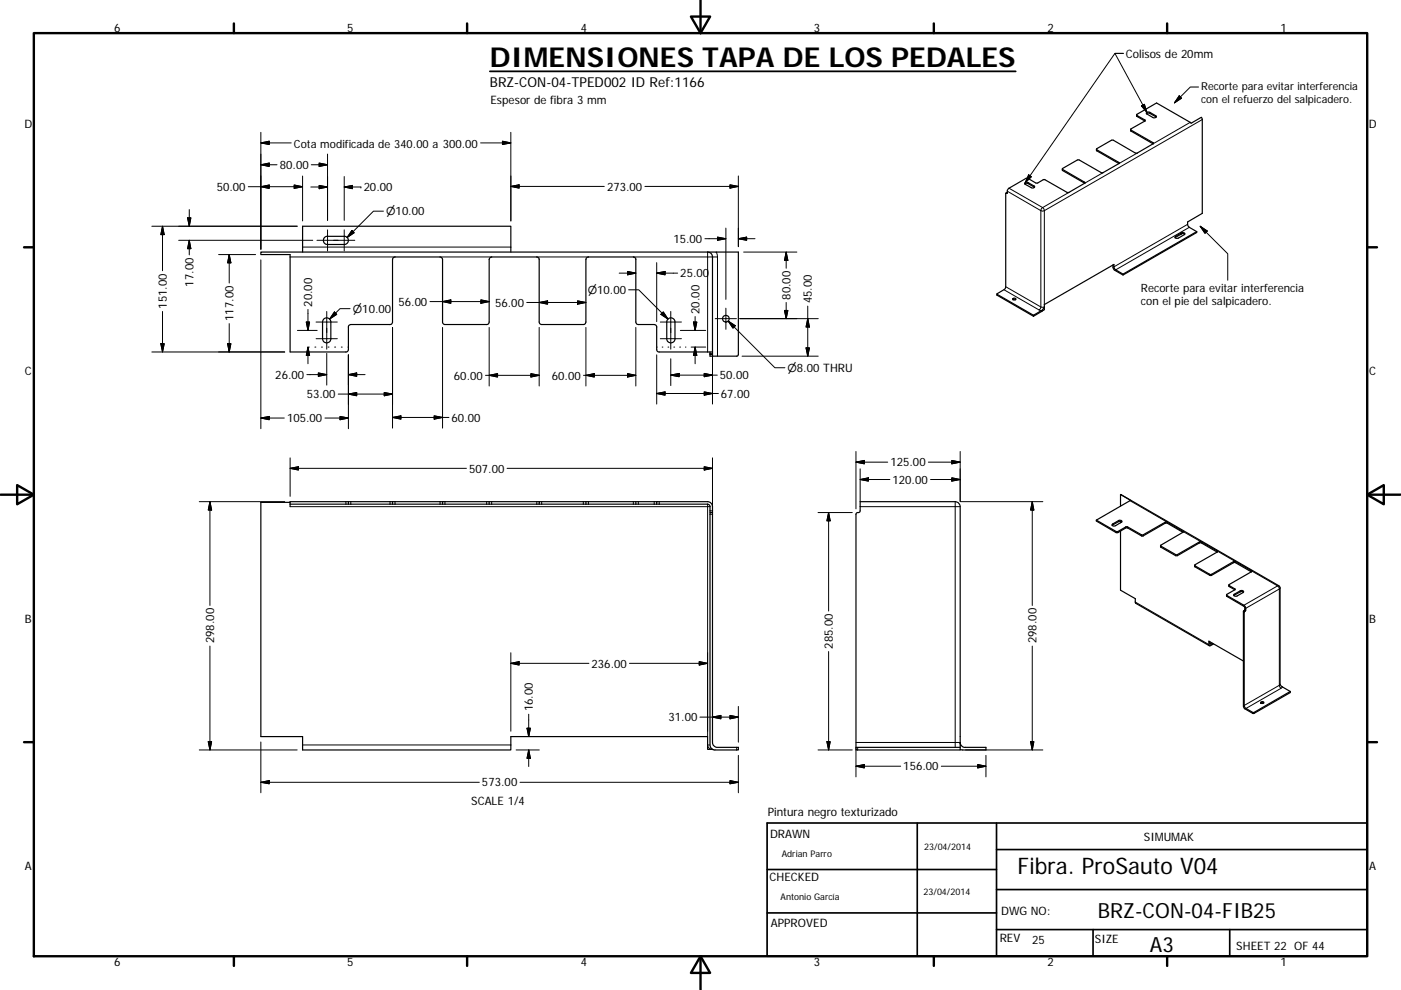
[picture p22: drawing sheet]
<svg xmlns="http://www.w3.org/2000/svg" width="297mm" height="210mm" viewBox="0 0 297 210" stroke-linecap="round" stroke-linejoin="round" font-family="sans-serif">
<defs><g id="words">
<text font-size="5.8" x="103.9" y="14.2">DIMENSIONES TAPA DE LOS PEDALES</text>
<text font-size="4.8" x="215.7" y="185.3">Fibra. ProSauto V04</text>
<g font-size="4.4">
<text x="232.8" y="194.6">BRZ-CON-04-FIB25</text>
<text x="243.8" y="201.8">A3</text>
</g>
<text font-size="2.9" x="103.9" y="18.5">BRZ-CON-04-TPED002 ID Ref:1166</text>
<g font-size="2.5">
<text x="24.2" y="6.8">6</text>
<text x="73.6" y="6.8">5</text>
<text x="123.1" y="6.8">4</text>
<text x="172.6" y="6.8">3</text>
<text x="222.1" y="6.8">2</text>
<text x="271.5" y="6.8">1</text>
<text x="238.7" y="12.3">Colisos de 20mm</text>
<text x="104" y="22.1">Espesor de fibra 3 mm</text>
<text x="5.2" y="27.1">D</text>
<text x="290.2" y="27.1">D</text>
<text x="59.3" y="35.9">80.00</text>
<text x="46" y="40.5">50.00</text>
<text x="77.1" y="40.6">20.00</text>
<text x="128.7" y="40.5">273.00</text>
<text x="142.8" y="51.5">15.00</text>
<text x="144.2" y="58.8">25.00</text>
<text x="35.3" y="65.5" transform="rotate(-90 35.3 65.5)">151.00</text>
<text x="41" y="60.8" transform="rotate(-90 41 60.8)">17.00</text>
<text x="66.2" y="65.1" transform="rotate(-90 66.2 65.1)">20.00</text>
<text x="84.5" y="64.9">56.00</text>
<text x="105" y="65.1">56.00</text>
<text x="167.6" y="63.6" transform="rotate(-90 167.6 63.6)">80.00</text>
<text x="172.1" y="64.4" transform="rotate(-90 172.1 64.4)">45.00</text>
<text x="49.5" y="68.1" transform="rotate(-90 49.5 68.1)">117.00</text>
<text x="148.3" y="66.6" transform="rotate(-90 148.3 66.6)">20.00</text>
<text x="5.3" y="79.6">C</text>
<text x="58.4" y="80.4">26.00</text>
<text x="96.2" y="80.5">60.00</text>
<text x="117" y="80.5">60.00</text>
<text x="152.6" y="80.5">50.00</text>
<text x="290.3" y="79.6">C</text>
<text x="60.9" y="89.6">105.00</text>
<text x="65" y="84.5">53.00</text>
<text x="95.7" y="89.5">60.00</text>
<text x="152.8" y="84.3">67.00</text>
<text x="99.5" y="100.3">507.00</text>
<text x="188.8" y="98.9">125.00</text>
<text x="189.2" y="102.6">120.00</text>
<text x="5.3" y="132.1">B</text>
<text x="45.4" y="136.5" transform="rotate(-90 45.4 136.5)">298.00</text>
<text x="176.6" y="137.6" transform="rotate(-90 176.6 137.6)">285.00</text>
<text x="219.7" y="136.5" transform="rotate(-90 219.7 136.5)">298.00</text>
<text x="290.3" y="132.1">B</text>
<text x="125.4" y="141.6">236.00</text>
<text x="113" y="150.9" transform="rotate(-90 113 150.9)">16.00</text>
<text x="141.7" y="153">31.00</text>
<text x="102.2" y="166.8">573.00</text>
<text x="191.5" y="163.4">156.00</text>
<text x="99.9" y="170.8">SCALE 1/4</text>
<text x="162.8" y="173.1">Pintura negro texturizado</text>
<text x="163.3" y="177.7">DRAWN</text>
<text x="242.5" y="178.3">SIMUMAK</text>
<text x="5.3" y="184.5">A</text>
<text x="290.3" y="184.5">A</text>
<text x="163.2" y="187">CHECKED</text>
<text x="163.4" y="196.6">APPROVED</text>
<text x="212.3" y="194">DWG NO:</text>
<text x="212" y="199.7">REV</text>
<text x="218.8" y="200.2">25</text>
<text x="232.2" y="200">SIZE</text>
<text x="262.1" y="201.4">SHEET 22 OF 44</text>
<text x="24.2" y="204.9">6</text>
<text x="73.6" y="204.9">5</text>
<text x="123.1" y="204.9">4</text>
<text x="172.6" y="204.9">3</text>
<text x="222.1" y="204.9">2</text>
<text x="271.5" y="204.9">1</text>
</g>
<g font-size="2.4">
<text x="62.3" y="31.5">Cota modificada de 340.00 a 300.00</text>
<text x="241.9" y="61.8">Recorte para evitar interferencia</text>
<text x="241.9" y="64.8">con el pie del salpicadero.</text>
</g>
<g font-size="2.3">
<text x="254.7" y="19.1">Recorte para evitar interferencia</text>
<text x="254.7" y="21.9">con el refuerzo del salpicadero.</text>
<text x="81.9" y="45.7">⌀10.00</text>
<text x="124.6" y="62.4">⌀10.00</text>
<text x="74.8" y="66.4">⌀10.00</text>
<text x="167" y="78.9">⌀8.00 THRU</text>
</g>
<g font-size="1.9">
<text x="165.7" y="181.7">Adrian Parro</text>
<text x="195.9" y="180.4">23/04/2014</text>
<text x="165.5" y="191">Antonio García</text>
<text x="195.8" y="189.9">23/04/2014</text>
</g>
</g></defs>
<g fill="none" stroke="#000" stroke-width=".25">
<path d="M217.3 39l.6-.1 1.4 .8M217.3 38.8l.5-.1 1.4 .8a.32 .32 0 0 1 0 .4 .32 .32 0 0 1-.5 0l-1.3-.8zM225.2 35.8l.1 .4 4.7 2.7M230 38.9l-3.6 2-4.9-2.8-1.8 .7-2-1-3.9 2.2-.2 .3-.1 .7h-.3v19.9l-.1 .4-1.7 1.1 7.7 4.5M232.5 31.6v.4l4.7 2.7M237.2 34.7l-3.4 2-5.2-2.8-3.3 1.9 4.7 2.9v.2M239.7 27.5v.3l4.8 2.7M241 24.4v.2l1.7 1.1M242.7 25.7l-2.9 1.6-.1 .2 4.8 2.8v.2M242.7 25.7v-.3l-1.7-.9v-.2l4.2-2.5 7.3 4.3 2.2-1.2 .2 .2v20.2l-3.1 1.8 .2 .9 1.7 1.1M243.1 23.9l.6-.1 1.3 .8a.34 .34 0 0 1 0 .4 .34 .34 0 0 1-.5 0l-1.4-.9zM243.1 24.1l.6-.1 1.4 .8"/>
<path d="M244.5 30.5l-3.5 2h-.3l-4.9-2.8-3.3 1.9v.2l4.7 2.7v.2M64.2 53.5v-5.5h44.1v5.5M68.9 50.3l.4-.2h3.7a.87 .87 0 0 1 .9 .9 .87 .87 0 0 1-.9 .9h-3.6a.89 .89 0 0 1-.8-.6 .89 .89 0 0 1 .3-1zM150 53.5h-94.7v.5h6.2v20.7h12l.3-.3 .1-.3v-4.9l.1-.2 .4-.2h8.3l.4-.1 .1-.4v-13.3l.2-.3 .4-.2h9.5l.5 .3v13.6l.3 .4h.2h8.9l.4-.1 .1-.4v-13.3l.4-.5 10 .1 .2 .3 .1 13.7 .4 .2h8.9h.3l.2-.5 .1-13.5 .5-.3h9.6l.4 .4v13.5l.2 .3 .3 .1h3.4l.4 .2 .1 .2v4.9l.2 .4 .2 .2h11.5M150 53.5a1.01 1.01 0 0 1 1.1 1v20.2M150 53.5h6.5v21.8l-.2 .2h-5.2M213.6 40.9h-.3M238.1 58.1l-1.8-1-.1-1-14.8 8.5v1.1l-2.3 1.4M249.1 50.2l1.5-.8a.38 .38 0 0 1 .4-.1 .38 .38 0 0 1 .2 .4l-1.4 .8a.4 .4 0 0 1-.4 .1 .4 .4 0 0 1-.3-.4zM251.2 49.7l-.6-.1-1.5 .8M253.7 49.1v.2l-15.6 9-1.8-1-.3-.6v-.5M253.7 49.1l-15.6 9v.2"/>
<path d="M68.7 67.6a.88 .88 0 0 1 .9-.1 .88 .88 0 0 1 .5 .8v3.5a.88 .88 0 0 1-.8 .9 .88 .88 0 0 1-.9-.9v-3.5zM141.6 67.6a.87 .87 0 0 1 1-.1 .87 .87 0 0 1 .5 .8v3.5a.87 .87 0 0 1-.9 .9 .87 .87 0 0 1-.8-.9v-3.7zM150.5 74.7v.8h.6M151.1 74.7v.8M211.4 62.4v.2l7.7 4.5M214.7 63.4a.31 .31 0 0 1 .4-.2 .31 .31 0 0 1 .2 .4 .34 .34 0 0 1-.4 .1 .34 .34 0 0 1-.2-.3zM214.8 63.6h.5M219.1 66.9v.2M221.4 65.1l-.5 .7-1.8 1.1M61.5 106.9h12.4M61.5 106.6h-6.2v49.6h8.9v2.9h44.1v-2.9h41.7v2.7l1.2 .1M61.5 106.9v.6"/>
<path d="M73.9 106.4h-12.4v.5M73.9 106.9h9.3M73.9 106.4v.5M73.9 106.4h9.3M83.2 106.9h10.6M83.2 106.4v.5M83.2 106.4h10.6M93.8 106.9h9.9M103.7 106.9h10.6M103.7 106.4h10.6M103.7 106.4h-9.9v.5M103.7 106.4v.5"/>
<path d="M114.3 106.9h9.9M124.2 106.4h10.6M124.2 106.9h10.6M124.2 106.4h-9.9v.5M124.2 106.4v.5M134.8 106.4h4.4M134.8 106.9h4.4M134.8 106.4v.5M139.2 106.9v-.5h10.8a1.09 1.09 0 0 1 1.1 1.1v1.2M139.2 106.9h10.8l.4 .2 .1 .2v1.4M150.5 108.7h.6v48.8a1.09 1.09 0 0 0 1 1h4.4v.6h-4.9a1.09 1.09 0 0 1-1.1-1.1zM232.4 110.3l7.4-4.1-2.1-1.3 33.5 19.4 .2 .4v20.5l.4 .4 1.8 1.1"/>
<path d="M232.4 110.3v.2l4.3 2.5h.3l1.9-1.1 3.3 1.8 4.9-2.8 .4 .1 3.3 1.9M232.4 110.3l4.4 2.5 2.2-1.1 3.3 1.8 4.9-2.8 3.7 2.1-.1 .1M235.8 111.2l1.3-.8a.34 .34 0 0 1 .5-.1 .34 .34 0 0 1 .1 .5l-1.2 .7a.4 .4 0 0 1-.4 .1 .4 .4 0 0 1-.3-.4zM237.6 112.6v12.6l3.1 1.8 .1 1 15.6 9M237.6 104.9v2.4M237.6 110.6v.3M237.8 110.7l-.6-.1-1.4 .8M246.1 115.7v.4l3.2 1.8h.3l4.9-2.8 3.6 2M250.8 112.9l-4.7 2.9 3.3 1.9 5.2-2.8 3.5 2v.2M253.3 119.9l.1 .3 3.2 1.9 5.1-2.8 3.6 2M258.1 117.1l-4.7 2.7-.1 .2 3.4 1.9 4.9-2.8h.2l3.5 2v.2M256.5 136.1v.5l.3 .1 .3-.2"/>
<path d="M257.3 136.6l-.9 .4-.1-1 7.3 4.2M260.1 126.2v.3l3.6 2.1 .2 .3v.6l-.3 .2v20.2l.2 .3 1.8 1.1h.3l7.7-4.4v-.2M260.5 124.1l.1 .3 1.2 .7M261.6 126.1l1.3-.8a.35 .35 0 0 1 .5-.1 .35 .35 0 0 1 .1 .5l-1.3 .7a.39 .39 0 0 1-.4 .1 .39 .39 0 0 1-.2-.4zM261.8 125.1l-1.7 1v.1l3.6 2.2a1.04 1.04 0 0 1 .4 1l-.3 .4 .1 20.2 1.7 1.1h.3l7.7-4.4M263.6 125.6l-.6-.1-1.4 .8M265.3 121.3l-4.7 2.7 1.3 .9-.1 .2M181.5 158.5h22.1v.6h-22.1zM203.6 157.5v-50a1.13 1.13 0 0 0-1.1-1.1h-20.1v2a.61 .61 0 0 1-.8 .4l-.1 .3v49.4M203.6 158.5v-1a1.05 1.05 0 0 0 1 1h4.4v.6h-5.1l-.3-.2M267.3 148.9a.32 .32 0 0 1 .4-.1 .32 .32 0 0 1 .2 .3 .35 .35 0 0 1-.4 .1 .35 .35 0 0 1-.2-.3zM267.3 149.1h.6"/>
<circle cx="153.9" cy="67.6" r=".71"/>
</g>
<g fill="none" stroke="#000" stroke-width=".21">
<path d="M238.2 11.3h-1.8l-19 27.4M238.2 11.3h-1.8l6.8 12.5M254.1 18.5h-1.7l-3.4 3.3M52.6 39.6h11.6M55.3 28.1v24.8M55.3 30.3l1.8-.3v.6zM55.3 39.6l1.8-.4v.8zM55.3 34.9l1.8-.3v.7zM55.3 30.3h6.4M58.7 34.9h-3.4M62.4 39.2l1.8 .4-1.8 .4zM64.2 37.3v9.6"/>
<path d="M65.9 39.7h3.5M66 34.9h3.4M67.7 39.3l1.7 .4-1.7 .3zM67.7 34.6l1.7 .3-1.7 .4zM69.4 32.7v14M73 39.7l1.7-.4v.7zM73 39.7h3.5M73 37.4v9.3M76.5 39.7h.1M101.9 30.3h6.4M106.5 30l1.8 .3-1.8 .3zM108.3 28.1v18.8"/>
<path d="M108.3 39.5l1.8-.3v.7zM108.3 39.5h19.8M136.7 39.5h19.8M154.8 39.2l1.7 .3-1.7 .4zM156.5 37.3v15M213.9 39.9l7.2 4.1M218 38.7v.2M218.1 37.1l.6 .4-1.3 1.2zM219.2 39.5v.2M225.3 35.9v.3M232.5 31.8v.2M233.9 36.6l-3.9 2.3v-.2"/>
<path d="M239.8 27.6v.2M241 24.5v.2M241.1 32.5l-3.9 2.2v-.2M242 22.5l.6-.4 .6 1.7zM242.7 25.4v.3M243.8 23.8v.2M245 24.6v.2M250 20.3l.5 .5-1.5 1zM252.3 26l-7.8 4.5v-.2M254.9 25.4l-33.5 19.3M32.2 48h30.8M34.5 48v9.4"/>
<path d="M34.5 48l.3 1.8h-.7zM37.9 51h28.4M39.8 46.2h.7l-.4 1.8zM40.1 51l.4 1.7h-.7zM40.1 44.5v3.5M40.1 51v3.1M46.4 54h7.8M48.6 54l.4 1.8h-.7zM48.6 54v6M55.3 55.1v35.8M61.5 54.5h22.3M64.2 52.4h44.1"/>
<path d="M67.2 51h8M69.4 48.7v4.5M73 48.7v4.5M74.6 48.9l.5 .5-1.5 1zM81.3 44.8h-2.1l-5.6 5.6M93.3 54.5h10.9M113.8 54.5h11M131.3 57.9h3.5M133.1 57.6l1.7 .3-1.7 .4zM134.3 54.5h15.7M139.2 55.7v12.5M139.2 57.9l1.8-.3v.7z"/>
<path d="M139.2 57.9h4.5M149.5 50.6h4.4M150 53.5v1M150 54.5v20.2M151.8 53.5l.3 1h-2.1M152.1 50.3l1.8 .3-1.8 .4zM152.1 54.5v21M153.9 48.4v15.1M156.5 50.6l1.8-.3v.7zM156.5 50.6h3.6M157.7 53.5h11.2M166.7 53.5l.3 1.7h-.7z"/>
<path d="M166.7 53.5v3.4M213.6 40.9l-.2 .1M213.6 40.6l7.1 4.1M220.7 44.7h.7M220.7 44.7v20.4M221.1 44l.3 .7M221.1 44l-.4 .7M221.4 44.7v19.9M226.6 40.8l-5.5 3.2M249.2 50.1v.2M250.5 49.4v.2M251.8 47.6l-15.6 9"/>
<path d="M252.2 48.2l-15.6 9M254.5 48l1.5 1-.5 .5zM254.5 48l5.8 5.8v5.6M32.2 74.7h28.2M34.1 72.9h.7l-.3 1.8zM34.5 66.1v8.6M48.3 72.9h.7l-.4 1.8zM48.6 68.6v6.1M63.1 70.1h4.1M64.9 68.3h.7l-.3 1.8zM65.1 79.5h4.2M65.3 65.6v4.5"/>
<path d="M65.3 73.6l.3 1.8h-.7zM65.3 73.6v3.6M65.5 73.6h.1M66.8 73.6h.2M67 71.8h4.5M67 68.3h4.5M67.5 79.1l1.8 .4-1.8 .3zM68.2 73.6h.2M69.3 66.1v8M69.3 75v6.7M69.6 73.6h.2M70.9 66.2l.5 .5-1.5 1z"/>
<path d="M70.9 73.6h.3M72.4 73.6h.2M73.8 73.6h.1M73.9 79.5l1.7-.4v.7zM73.9 79.5h3.5M73.9 75.3v15.6M74.2 65.5h-2.1l-2.2 2.2M83.2 69.4v21.4M91.2 64h12.5M93.8 64l1.8-.4v.7zM93.8 69.4v21.4M102 63.6l1.7 .4-1.7 .3z"/>
<path d="M102.9 79.6h11.4M103.7 69.4v12.5M103.7 79.6l1.8-.4v.8zM111.7 64.2h12.5M112.6 79.2l1.7 .4-1.7 .4zM114.3 69.4v12.5M114.3 64.2l1.8-.4v.7zM122.4 63.8l1.8 .4-1.8 .3zM123.7 79.6h11.1M124.2 69.4v12.5M124.2 79.6l1.8-.4v.8zM133.1 79.2l1.7 .4-1.7 .4z"/>
<path d="M133.3 61.5h2.1l6.2 6.2M134.8 69.4v12.5M139.2 73.6h.1M139.2 75.3v10.4M140 71.8h4.5M140 68.3h4.5M140.4 73.6h.1M140.6 66.2l1 1.5-1.5-1zM141.6 73.6h.2M142.2 66.1v8M142.2 79.6l1.8-.4v.7zM142.2 76.1v5.7"/>
<path d="M142.9 73.6h.1M144.1 73.6h.2M144.2 70.1h5.4M145.3 73.6h.1M146.5 73.6h3.1M147 68.3h.7l-.3 1.8zM147.4 73.6l.3 1.8h-.7zM147.4 67.1v3M147.4 73.6v3.6M149.3 79.2l1.8 .4-1.8 .3zM150.5 75h.6M150.5 75.2h.6"/>
<path d="M151.1 75.8v9.9M151.6 67.6h4.5M152.1 79.6h-9.9M153.9 65.4v4.5M154.4 68.1l9.9 9.9h2.1M154.4 68.1l1.5 1-.5 .5zM156.8 67.6h16.7M157.3 75.5h16.2M166.3 65.8h.7l-.3 1.8zM166.7 64.2v3.4M170.9 73.8h.7l-.3 1.7zM171.3 64.9v10.6"/>
<path d="M171.3 67.6l.3 1.8h-.7zM211.4 62.4v.2M212.8 61.4l7.5 4.3M213.2 60.8l7.5 4.3M220.7 65.1h.7M220.7 65.1l-.4 .6 .5 .2M55.3 88.7l1.8-.4v.7zM55.3 88.7h5M61.5 97.1v8.2M61.5 99.3l1.8-.3v.7zM71.7 83.6h11.5M72.1 88.3l1.8 .4-1.8 .3z"/>
<path d="M73.9 88.7h-5M73.9 83.6l1.7-.4v.7zM81.5 83.2l1.7 .4-1.7 .3zM83.2 88.5l1.8-.3v.7zM83.2 88.5h12M92.1 88.2l1.7 .3-1.7 .4zM98.9 99.3h-37.4M107.5 99.3h43.6M139.2 83.5l1.8-.4v.7zM139.2 83.5h13.1M149.3 83.1l1.8 .4-1.8 .3zM149.3 99l1.8 .3-1.8 .4z"/>
<path d="M151.1 97.1v10.8M181.5 98l1.8-.3v.7zM181.5 98h6.7M181.5 95.8v12.1M182.4 99.4v7M201.8 97.7l1.8 .3-1.8 .4zM203.6 98h-6.8M203.6 95.8v10.6M42.2 106.4h18.2M44.5 106.4v22M44.5 106.4l.4 1.8h-.7zM61.5 107.5h88.5v48.7"/>
<path d="M73.3 106.4v.5M74.4 106.4v.5M82.7 106.4v.5M83.8 106.4v.5M93.3 106.4v.5M94.3 106.4v.5M103.2 106.4v.5M104.2 106.4v.5M113.8 106.4v.5M114.8 106.4v.5M123.7 106.4v.5M124.8 106.4v.5"/>
<path d="M134.3 106.4v.5M135.3 106.4v.5M138.7 106.4v.5M139.8 106.4v.5M150 106.9v.1a.36 .36 0 0 0 0 .5 .36 .36 0 0 0 .5 0M150.5 109.1h.6M150.5 108.4h.6M173.4 108.7h7.3M175.7 108.7l.3 1.8h-.7zM175.7 108.7v20.9M182.4 101.7l1.7-.4v.7zM182.4 101.7h6.3"/>
<path d="M182.4 107.5h20.1M201.8 101.3l1.8 .4-1.8 .3zM202.5 107.5h1.1M202.5 106.4v1.1M202.5 107.5v50M203.6 101.7h-6.3M203.6 106.4h17.5M218.9 106.4v22M218.9 106.4l.3 1.8h-.7zM235.9 111.1v.3M236.6 112.7v.3M237 112.7v.3"/>
<path d="M237.1 110.4v.2M238.7 111.8v.2M239.1 111.8v.2M239.6 106.2l7.9 4.5v.3M242 113.4v.3M242.4 113.4v.3M246.1 115.8v.3M247.1 110.7v.3M249.3 117.6v.3M249.6 117.6v.3M250.8 112.9v-.2l3.9 2.2v.2M254.3 114.9v.2"/>
<path d="M258.1 117.1v-.2l3.8 2.2v.2M261.6 119.1v.2M44.5 137v22.1M108.3 138.5v16.6M175.7 138.2v20.9M218.9 137v22.1M240.7 127.7l15.6 9M253.4 120v.2M256.5 121.8v.2M256.5 136.4l.4 .2M256.9 121.8v.2M260.1 126.3v.2"/>
<path d="M260.6 124.2v.2M261.7 126v.2M261.8 124.9v.2M262.9 125.3v.2M263.6 129.8l.2 .1M263.7 129.5l.2 .1M263.8 129.5l.2 .1M263.9 129.3l.2 .1M265.3 121.3v-.2l5.6 3.2M270.9 124.3l.3 .6M270.9 124.3l-7.2 4.1M271.1 124.2l-.2 .1"/>
<path d="M271.2 124.9v20.5M271.2 124.9l-7.1 4.1M271.4 124.7l-.2 .2M42.2 159.1h20.8M44.2 157.3h.7l-.4 1.8zM55.3 157.4v10.7M64.2 158h44.1M108.3 140.7l1.8-.4v.8zM108.3 140.7h16.6M109.4 159.1h4.9M111.7 154.5h.8l-.4 1.7zM112.1 151.5v4.7"/>
<path d="M112.1 159.1l.4 1.7h-.8zM112.1 159.1v3.5M148.2 140.3l1.8 .4-1.8 .4zM148.4 152.1h8.1M150 140.7h-16.5M150.5 158h-.5l.1 .3 .7 .6M151.1 152.1l1.7-.4v.8zM154.8 151.7l1.7 .4-1.7 .4zM156.2 158.5v.6M156.5 149.8v7.6M173.4 159.1h7.3M175.3 157.3h.7l-.3 1.8z"/>
<path d="M181.5 158.6v6.2M181.5 157.5h21M181.8 158.5v.6M202.5 157.5v1M202.5 157.5h1.1M204.7 159.1h16.4M218.5 157.3h.7l-.3 1.8zM265.6 151.1v.2M265.9 151.1v.2M271.2 145.4a.34 .34 0 0 0 .2 .5 .34 .34 0 0 0 .5-.2M271.2 145.4l-7.4 4.2M271.4 145.1l-.2 .3"/>
<path d="M271.6 146l-7.4 4.3M55.3 165.9l1.8-.3v.6zM55.3 165.9h46.3M110.3 165.9h46.2M154.8 165.6l1.7 .3-1.7 .3zM156.5 160.2v7.9M181.5 162.5l1.8-.3v.7zM181.5 162.5h9.5M207.3 162.2l1.7 .3-1.7 .4zM209 160.2v4.6M209 162.5h-9.4"/>
</g>
<g fill="none" stroke="#000" stroke-width=".51">
<path d="M148.5 0v7M7.2 7h282.7v195.8h-282.7zM49.6 5v2M99 5v2M146.5 3.5h4.1l-2.1 3.5zM198 5v2M247.5 5v2M5.1 52.5h2.1M289.9 52.5h2M.1 104.9h7.1M3.6 102.9l3.6 2-3.6 2.1zM289.9 104.9l3.5-2v4.1z"/>
<path d="M289.9 104.9h7M5.1 157.4h2.1M289.9 157.4h2M49.6 202.8v2.1M99 202.8v2.1M148.5 202.8l2.1 3.6h-4.1zM148.5 202.8v7.1M198 202.8v2.1M247.5 202.8v2.1"/>
</g>
<path d="M162.6 174.6h127.3v28.2h-127.3zM194.5 174.6v28.2M211.3 174.6v28.2M162.6 193.6h48.7M162.6 184.4h48.7M211.3 197.2h78.6M211.3 188.7h78.6M211.3 180.2h78.6M231.8 197.2v5.6M260.7 197.2v5.6" fill="none" stroke="#000" stroke-width=".36"/>
<path d="M103.9 15.1h111.4" fill="none" stroke="#000" stroke-width=".38"/>
<g fill="#000" stroke="#000" stroke-width=".21">
<path d="M55.3 30.3l1.8-.3v.6zM55.3 39.6l1.8-.4v.8zM55.3 34.9l1.8-.3v.7zM62.4 39.2l1.8 .4-1.8 .4zM67.7 34.6l1.7 .3-1.7 .4zM73 39.7l1.7-.4v.7zM106.5 30l1.8 .3-1.8 .3zM108.3 39.5l1.8-.3v.7zM154.8 39.2l1.7 .3-1.7 .4zM218.1 37.1l.6 .4-1.3 1.2zM242 22.5l.6-.4 .6 1.7zM250 20.3l.5 .5-1.5 1z"/>
<path d="M34.5 48l.3 1.8h-.7zM39.8 46.2h.7l-.4 1.8zM40.1 51l.4 1.7h-.7zM48.6 54l.4 1.8h-.7zM67.7 39.3l1.7 .4-1.7 .3zM74.6 48.9l.5 .5-1.5 1zM133.1 57.6l1.7 .3-1.7 .4zM139.2 57.9l1.8-.3v.7zM152.1 50.3l1.8 .3-1.8 .4zM156.5 50.6l1.8-.3v.7zM166.7 53.5l.3 1.7h-.7zM254.5 48l1.5 1-.5 .5z"/>
<path d="M34.1 72.9h.7l-.3 1.8zM48.3 72.9h.7l-.4 1.8zM64.9 68.3h.7l-.3 1.8zM65.3 73.6l.3 1.8h-.7zM67.5 79.1l1.8 .4-1.8 .3zM70.9 66.2l.5 .5-1.5 1zM73.9 79.5l1.7-.4v.7zM93.8 64l1.8-.4v.7zM102 63.6l1.7 .4-1.7 .3zM103.7 79.6l1.8-.4v.8zM112.6 79.2l1.7 .4-1.7 .4zM114.3 64.2l1.8-.4v.7z"/>
<path d="M122.4 63.8l1.8 .4-1.8 .3zM124.2 79.6l1.8-.4v.8zM133.1 79.2l1.7 .4-1.7 .4zM140.6 66.2l1 1.5-1.5-1zM142.2 79.6l1.8-.4v.7zM147 68.3h.7l-.3 1.8zM147.4 73.6l.3 1.8h-.7zM149.3 79.2l1.8 .4-1.8 .3zM154.4 68.1l1.5 1-.5 .5zM166.3 65.8h.7l-.3 1.8zM170.9 73.8h.7l-.3 1.7zM171.3 67.6l.3 1.8h-.7z"/>
<path d="M55.3 88.7l1.8-.4v.7zM61.5 99.3l1.8-.3v.7zM72.1 88.3l1.8 .4-1.8 .3zM73.9 83.6l1.7-.4v.7zM81.5 83.2l1.7 .4-1.7 .3zM83.2 88.5l1.8-.3v.7zM92.1 88.2l1.7 .3-1.7 .4zM139.2 83.5l1.8-.4v.7zM149.3 83.1l1.8 .4-1.8 .3zM149.3 99l1.8 .3-1.8 .4zM181.5 98l1.8-.3v.7zM201.8 97.7l1.8 .3-1.8 .4z"/>
<path d="M44.5 106.4l.4 1.8h-.7zM175.7 108.7l.3 1.8h-.7zM182.4 101.7l1.7-.4v.7zM201.8 101.3l1.8 .4-1.8 .3zM218.9 106.4l.3 1.8h-.7zM44.2 157.3h.7l-.4 1.8zM108.3 140.7l1.8-.4v.8zM111.7 154.5h.8l-.4 1.7zM148.2 140.3l1.8 .4-1.8 .4zM151.1 152.1l1.7-.4v.8zM154.8 151.7l1.7 .4-1.7 .4zM175.3 157.3h.7l-.3 1.8z"/>
<path d="M218.5 157.3h.7l-.3 1.8zM55.3 165.9l1.8-.3v.6zM112.1 159.1l.4 1.7h-.8zM154.8 165.6l1.7 .3-1.7 .3zM181.5 162.5l1.8-.3v.7zM207.3 162.2l1.7 .3-1.7 .4z"/>
</g>
<use href="#words"/>
</svg>
